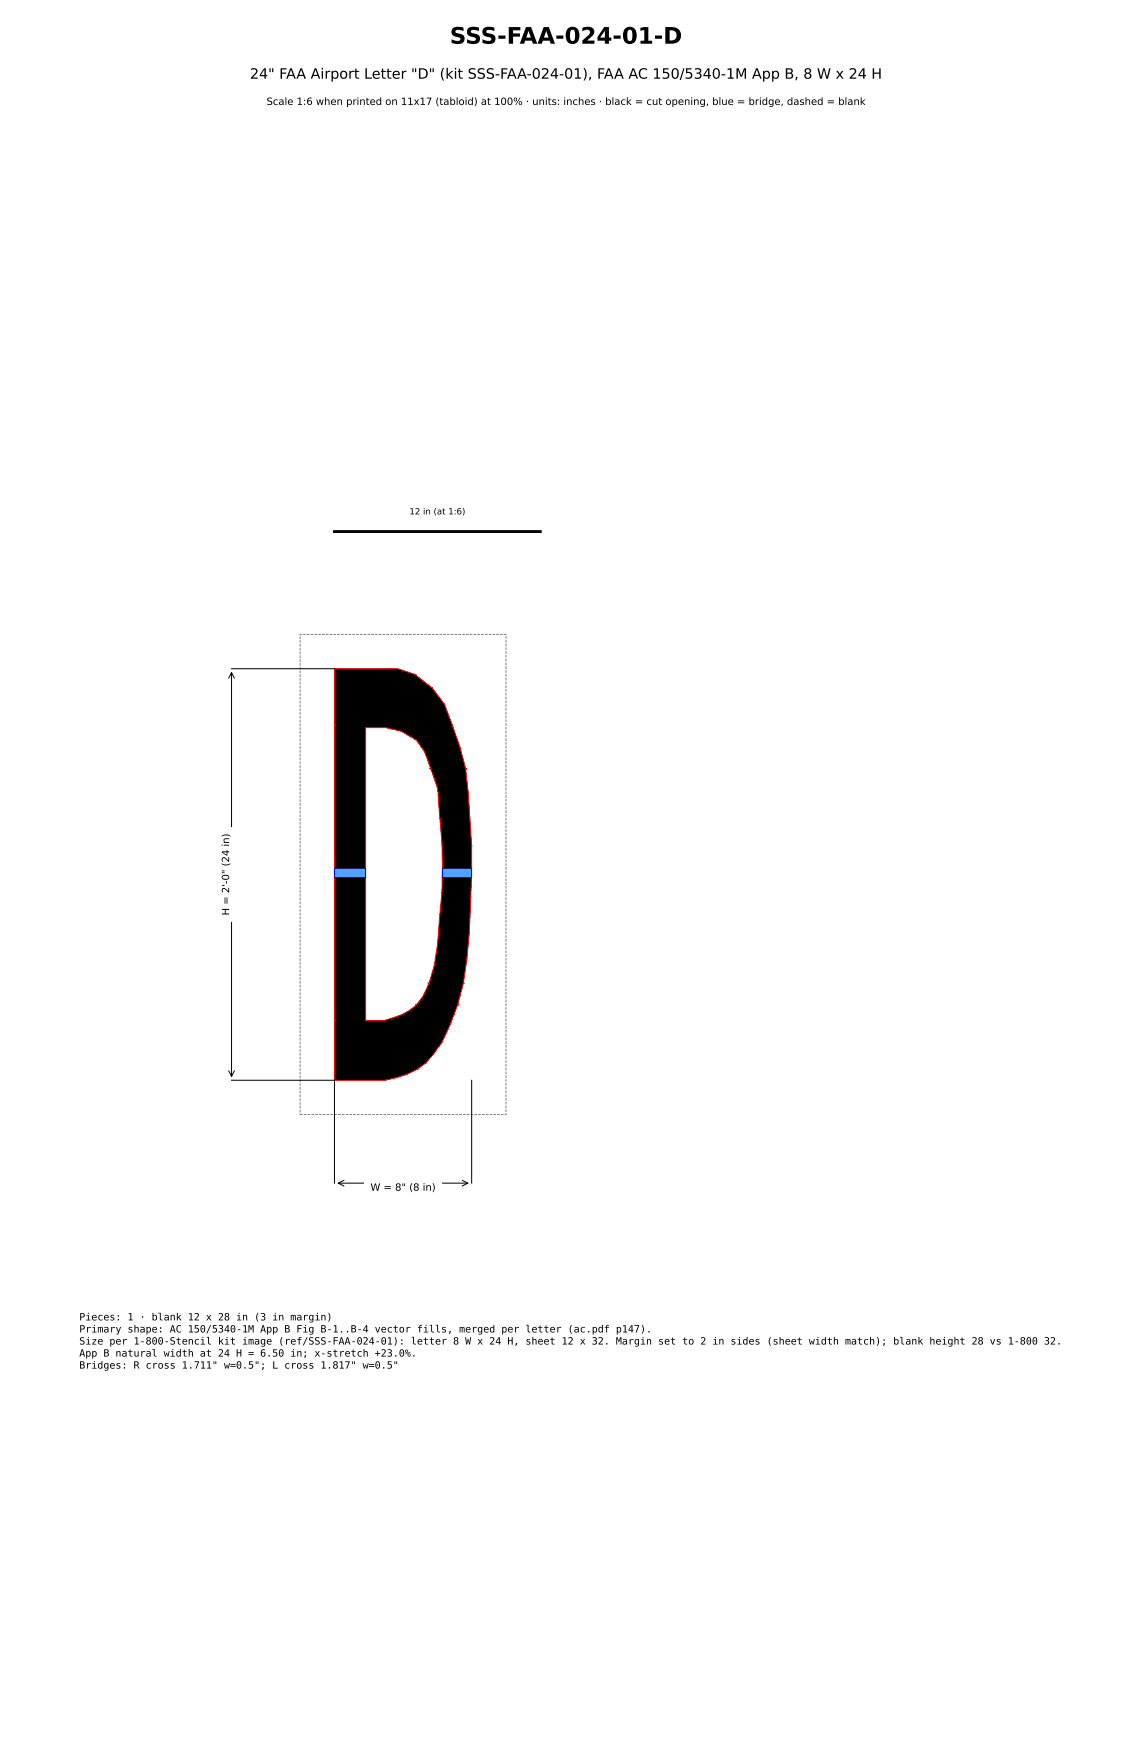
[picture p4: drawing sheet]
<svg xmlns="http://www.w3.org/2000/svg" width="279mm" height="432mm" viewBox="0 0 279 432" stroke-linecap="round" stroke-linejoin="round" font-family="sans-serif">
<defs><g id="words">
<text font-size="5.6" x="111" y="10.8">SSS-FAA-024-01-D</text>
<text font-size="3.5" x="61.7" y="19.4">24&quot; FAA Airport Letter &quot;D&quot; (kit SSS-FAA-024-01), FAA AC 150/5340-1M App B, 8 W x 24 H</text>
<g font-size="2.5">
<text x="65.8" y="25.9">Scale 1:6 when printed on 11x17 (tabloid) at 100% · units: inches · black = cut opening, blue = bridge, dashed = blank</text>
<text x="56.6" y="226" transform="rotate(-90 56.6 226)">H = 2'-0&quot; (24 in)</text>
<text x="91.4" y="294">W = 8&quot; (8 in)</text>
<text x="19.6" y="326">Pieces: 1 · blank 12 x 28 in (3 in margin)</text>
<text x="19.6" y="329">Primary shape: AC 150/5340-1M App B Fig B-1..B-4 vector fills, merged per letter (ac.pdf p147).</text>
<text x="19.6" y="331.9">Size per 1-800-Stencil kit image (ref/SSS-FAA-024-01): letter 8 W x 24 H, sheet 12 x 32. Margin set to 2 in sides (sheet width match); blank height 28 vs 1-800 32.</text>
<text x="19.6" y="334.9">App B natural width at 24 H = 6.50 in; x-stretch +23.0%.</text>
<text x="19.6" y="337.9">Bridges: R cross 1.711&quot; w=0.5&quot;; L cross 1.817&quot; w=0.5&quot;</text>
</g>
<text font-size="2.1" x="101" y="127">12 in (at 1:6)</text>
</g></defs>
<path d="M74.1 156.6h50.8v118.6h-50.8z" fill="none" stroke="#808080" stroke-width=".25" stroke-dasharray=".7 .3" stroke-linecap="butt"/>
<path d="M82.6 165.1h15.6l4.4 1.4v.2l4.1 3.2 3 4 2 5.2 .1 .4-.2 .1h.3l1.7 5 1.3 5.1 .3 .1-.3 .1 .7 5.7 .8 13.3v5.6h-7.2l-.1-6.5-1.1-13.3-1.6-4.8-.3-.1 .2-.1-1.5-4.1-2.2-3a14.2 14.2 0 0 0-7.4-3h-5v34.9h-7.6v-35.4l.1-.1h-.2zM82.6 216.6h7.6v35.3h4.7l2.2-.7 2-.7 1.9-1 1.8-1.4-.1-.1h.2a15.1 15.1 0 0 0 3-5.2l-.2-.1h.3l1.2-4.4 .8-5.4 1.1-12.5v-3.8h7.3l-.6 13.7-.5 6.3-.9 6 .1 .1h-.2l-1.3 5.3 .2 .1h-.3l-1.6 4.5h-.3l.3 .1-2.2 4.6-2.1 3-1.8 2.1-2.1 1.6-2.6 1.2-2.4 .9-2.8 .6h-12.7v-14.7l.2-.1h-.2z" fill="#000" stroke="#f00" stroke-width=".25"/>
<g fill="#4fa3ff" stroke="#00f" stroke-width=".25">
<path d="M82.6 214.5h7.6v2.1h-7.6z"/>
<path d="M109.2 214.5h7.2v2.1h-7.3z"/>
</g>
<path d="M56.4 167.5l.7-1.5 .8 1.5M57.1 166v99.8M57.1 165.1h25.4M56.4 264.3l.7 1.5 .8-1.5M57.1 266.7h25.4v25.4M116.4 266.7v25.4M83.5 292.1h32M84.9 291.4l-1.4 .7 1.4 .7M114.1 291.4l1.4 .7-1.4 .7" fill="none" stroke="#000" stroke-width=".25"/>
<path d="M82.5 131.2h50.8" fill="none" stroke="#000" stroke-width=".71"/>
<g fill="#fff" stroke="#fff" stroke-width=".35">
<path d="M90 290.7h18.9v5.3h-18.9z"/>
<path d="M53.3 204.4h5.3v23h-5.3z"/>
</g>
<use href="#words"/>
</svg>
